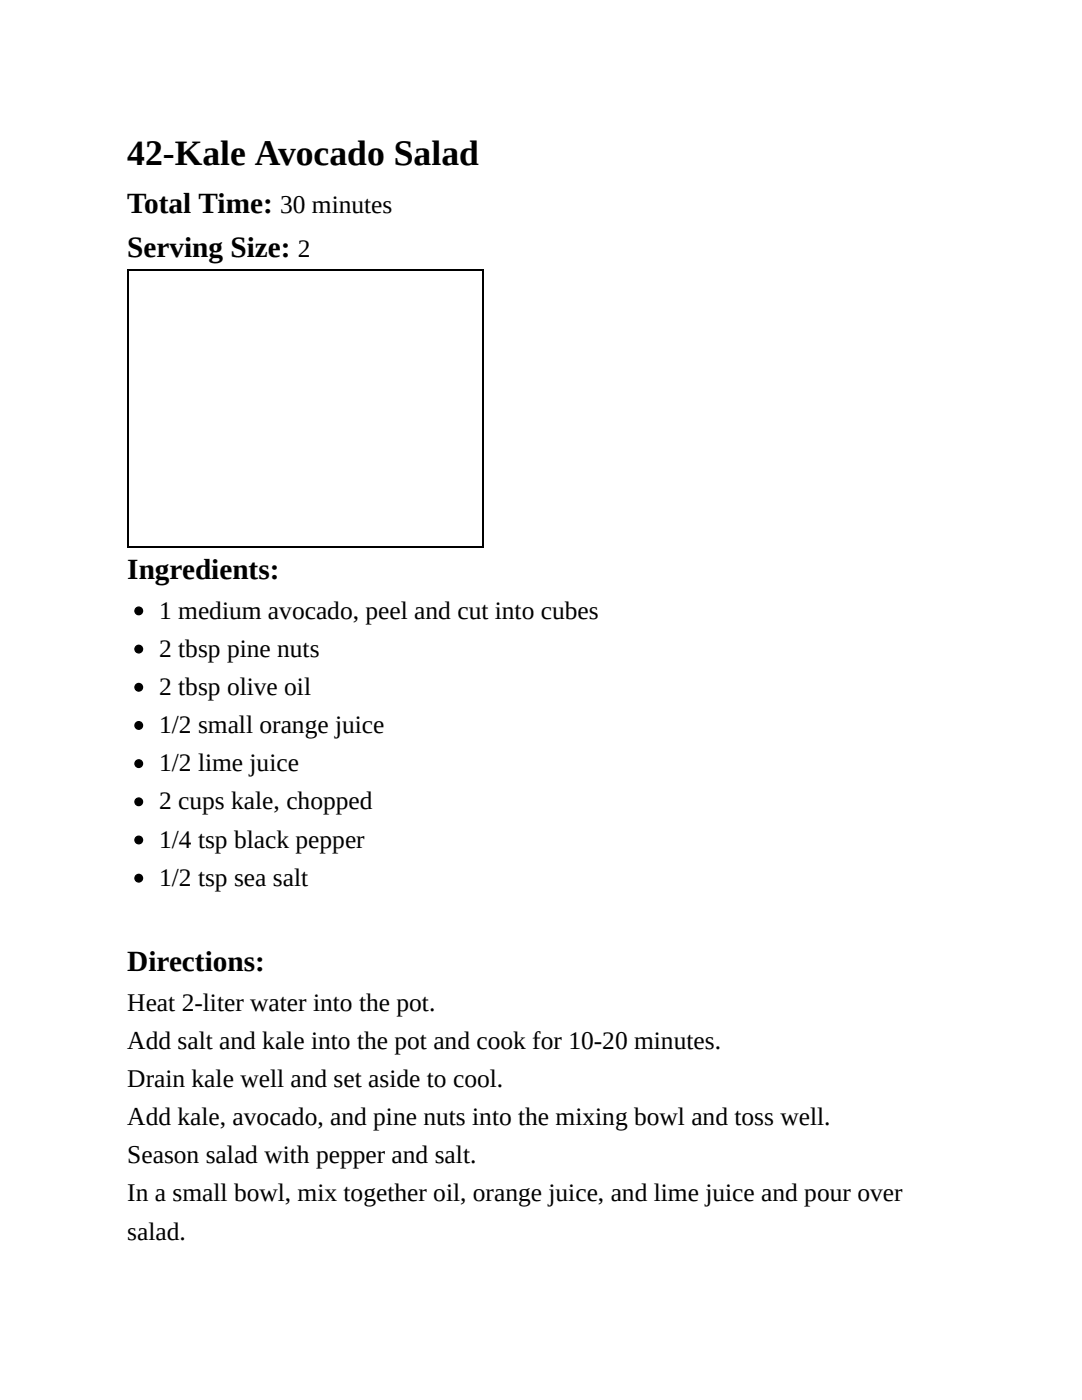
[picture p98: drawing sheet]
<svg xmlns="http://www.w3.org/2000/svg" width="216mm" height="279mm" viewBox="0 0 216 279" stroke-linecap="round" stroke-linejoin="round" font-family="sans-serif">
<defs><g id="words">
<text font-size="7.1" x="25.4" y="33">42-Kale Avocado Salad</text>
<g font-size="5.8">
<text x="25.4" y="42.4">Total Time:</text>
<text x="25.4" y="51.3">Serving Size:</text>
<text x="25.4" y="115.6">Ingredients:</text>
<text x="25.4" y="193.8">Directions:</text>
</g>
<g font-size="5.1">
<text x="55.9" y="42.4">30 minutes</text>
<text x="59.5" y="51.3">2</text>
<text x="31.7" y="123.4">1 medium avocado, peel and cut into cubes</text>
<text x="31.7" y="131.1">2 tbsp pine nuts</text>
<text x="31.7" y="138.7">2 tbsp olive oil</text>
<text x="31.7" y="146.3">1/2 small orange juice</text>
<text x="31.7" y="153.9">1/2 lime juice</text>
<text x="31.7" y="161.5">2 cups kale, chopped</text>
<text x="31.7" y="169.2">1/4 tsp black pepper</text>
<text x="31.7" y="176.8">1/2 tsp sea salt</text>
<text x="25.4" y="201.7">Heat 2-liter water into the pot.</text>
<text x="25.4" y="209.3">Add salt and kale into the pot and cook for 10-20 minutes.</text>
<text x="25.4" y="216.9">Drain kale well and set aside to cool.</text>
<text x="25.4" y="224.5">Add kale, avocado, and pine nuts into the mixing bowl and toss well.</text>
<text x="25.4" y="232.2">Season salad with pepper and salt.</text>
<text x="25.4" y="239.8">In a small bowl, mix together oil, orange juice, and lime juice and pour over</text>
<text x="25.4" y="247.4">salad.</text>
</g>
</g></defs>
<path d="M25.4 54h71.1M25.5 53.8v55.4M96.4 53.8v55.4M25.4 109.1h71.1" fill="none" stroke="#000" stroke-width=".25"/>
<g fill="#000" stroke="#000" stroke-width=".25">
<circle cx="27.7" cy="137.2" r=".76"/>
<circle cx="27.7" cy="129.5" r=".76"/>
<circle cx="27.7" cy="121.9" r=".76"/>
<circle cx="27.7" cy="144.8" r=".76"/>
<circle cx="27.7" cy="152.4" r=".76"/>
<circle cx="27.7" cy="160" r=".76"/>
<circle cx="27.7" cy="167.6" r=".76"/>
<circle cx="27.7" cy="175.3" r=".76"/>
</g>
<use href="#words"/>
</svg>
